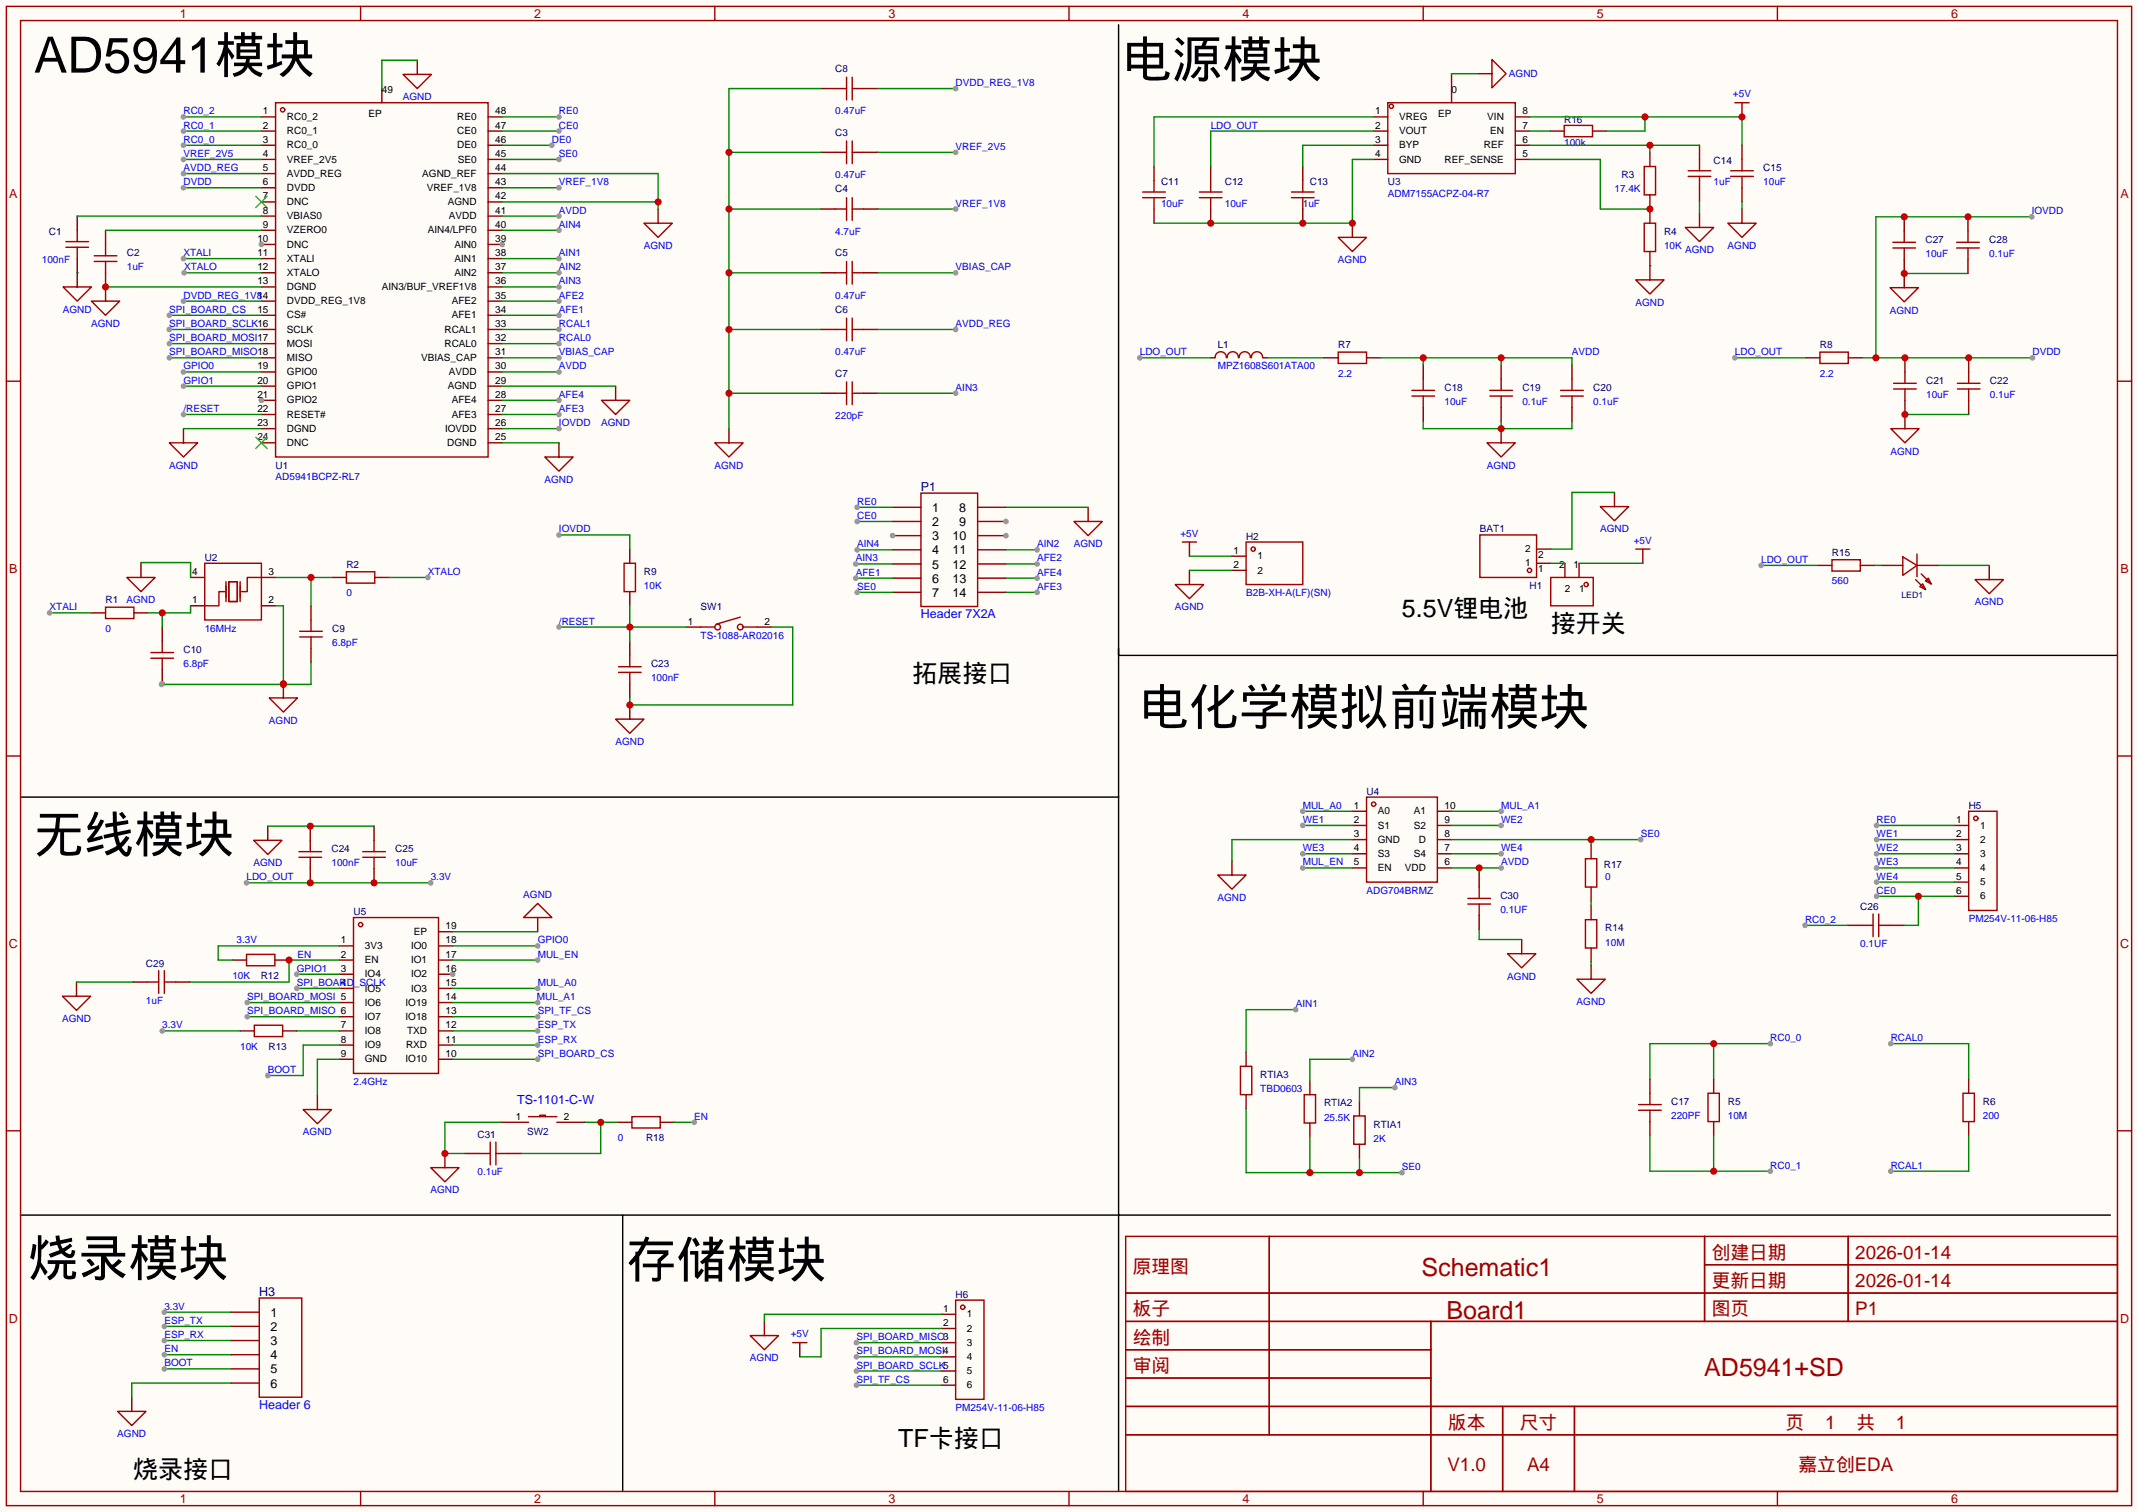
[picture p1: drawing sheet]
<svg xmlns="http://www.w3.org/2000/svg" width="383mm" height="271mm" viewBox="0 0 383 271" stroke-linecap="round" stroke-linejoin="round" font-family="sans-serif">
<defs><g id="words">
<g font-size="9">
<text x="6.1" y="13">AD5941模块</text>
<text x="201.2" y="13.8">电源模块</text>
<text x="204.2" y="129.9">电化学模拟前端模块</text>
<text x="6.1" y="152.7">无线模块</text>
<text x="5.1" y="228.7">烧录模块</text>
<text x="112.3" y="228.9">存储模块</text>
</g>
<g font-size="4.5">
<text x="251.3" y="110.7">5.5V锂电池</text>
<text x="278" y="113.2">接开关</text>
<text x="163.6" y="122.2">拓展接口</text>
<text x="161" y="259.4">TF卡接口</text>
<text x="23.9" y="265">烧录接口</text>
</g>
<g font-size="4.5" fill="#a00000">
<text x="254.9" y="228.8">Schematic1</text>
<text x="259.3" y="236.4">Board1</text>
<text x="305.5" y="246.6">AD5941+SD</text>
</g>
<g font-size="3.4" fill="#a00000">
<text x="306.9" y="225.6">创建日期</text>
<text x="332.6" y="225.6">2026-01-14</text>
<text x="203.1" y="228.2">原理图</text>
<text x="306.9" y="230.7">更新日期</text>
<text x="332.6" y="230.7">2026-01-14</text>
<text x="203.1" y="235.8">板子</text>
<text x="306.9" y="235.8">图页</text>
<text x="332.6" y="235.8">P1</text>
<text x="203.1" y="240.9">绘制</text>
<text x="203.1" y="245.9">审阅</text>
<text x="259.6" y="256.1">版本</text>
<text x="272.5" y="256.1">尺寸</text>
<text x="320.1" y="256.1">页</text>
<text x="327.2" y="256.1">1</text>
<text x="332.8" y="256.1">共</text>
<text x="339.9" y="256.1">1</text>
<text x="259.5" y="263.7">V1.0</text>
<text x="273.8" y="263.7">A4</text>
<text x="322.4" y="263.7">嘉立创EDA</text>
</g>
<g font-size="2.2" fill="#a00000">
<text x="32.3" y="3.2">1</text>
<text x="95.8" y="3.2">2</text>
<text x="159.3" y="3.2">3</text>
<text x="222.8" y="3.2">4</text>
<text x="286.3" y="3.2">5</text>
<text x="349.8" y="3.2">6</text>
<text x="1.7" y="35.6">A</text>
<text x="380.1" y="35.6">A</text>
<text x="1.7" y="102.7">B</text>
<text x="380.1" y="102.7">B</text>
<text x="1.6" y="169.9">C</text>
<text x="380.1" y="169.9">C</text>
<text x="1.6" y="237.1">D</text>
<text x="380.1" y="237.1">D</text>
<text x="32.3" y="269.4">1</text>
<text x="95.8" y="269.4">2</text>
<text x="159.3" y="269.4">3</text>
<text x="222.8" y="269.4">4</text>
<text x="286.3" y="269.4">5</text>
<text x="349.8" y="269.4">6</text>
</g>
<g font-size="2.2" fill="#000080">
<text x="165.1" y="87.9">P1</text>
<text x="46.5" y="232.2">H3</text>
</g>
<g font-size="2.2">
<text x="167.1" y="91.8">1</text>
<text x="167.1" y="94.3">2</text>
<text x="172" y="91.8">8</text>
<text x="172" y="94.3">9</text>
<text x="167.1" y="96.8">3</text>
<text x="167.1" y="99.4">4</text>
<text x="167.1" y="101.9">5</text>
<text x="170.7" y="96.8">10</text>
<text x="170.7" y="99.4">11</text>
<text x="170.7" y="101.9">12</text>
<text x="167.1" y="104.5">6</text>
<text x="167.1" y="107">7</text>
<text x="170.7" y="104.5">13</text>
<text x="170.7" y="107">14</text>
<text x="48.5" y="236">1</text>
<text x="48.5" y="238.6">2</text>
<text x="48.5" y="241.1">3</text>
<text x="48.5" y="243.6">4</text>
<text x="48.5" y="246.2">5</text>
<text x="48.5" y="248.7">6</text>
</g>
<g font-size="2.2" fill="#00f">
<text x="165.1" y="110.8">Header 7X2A</text>
<text x="92.7" y="197.9">TS-1101-C-W</text>
<text x="46.5" y="252.5">Header 6</text>
</g>
<g font-size="1.8">
<text x="68.5" y="16.7">49</text>
<text x="260.2" y="16.7">0</text>
<text x="47.1" y="20.5">1</text>
<text x="47.1" y="23">2</text>
<text x="51.4" y="21.5">RC0_2</text>
<text x="66.1" y="21">EP</text>
<text x="82" y="21.5">RE0</text>
<text x="88.8" y="23">47</text>
<text x="88.8" y="20.5">48</text>
<text x="246.5" y="20.5">1</text>
<text x="246.5" y="23">2</text>
<text x="250.8" y="21.5">VREG</text>
<text x="257.8" y="21">EP</text>
<text x="266.6" y="21.5">VIN</text>
<text x="272.9" y="23">7</text>
<text x="272.9" y="20.5">8</text>
<text x="47.1" y="25.6">3</text>
<text x="47.1" y="28.1">4</text>
<text x="51.4" y="24.1">RC0_1</text>
<text x="51.4" y="26.6">RC0_0</text>
<text x="51.4" y="29.1">VREF_2V5</text>
<text x="82" y="26.6">DE0</text>
<text x="82" y="24.1">CE0</text>
<text x="82.1" y="29.1">SE0</text>
<text x="88.8" y="28.1">45</text>
<text x="88.8" y="25.6">46</text>
<text x="246.5" y="25.6">3</text>
<text x="246.5" y="28.1">4</text>
<text x="250.8" y="24.1">VOUT</text>
<text x="250.8" y="26.6">BYP</text>
<text x="250.8" y="29.1">GND</text>
<text x="259" y="29.1">REF_SENSE</text>
<text x="266" y="26.6">REF</text>
<text x="267.1" y="24.1">EN</text>
<text x="272.9" y="28.1">5</text>
<text x="272.9" y="25.6">6</text>
<text x="47.1" y="30.7">5</text>
<text x="47.1" y="33.2">6</text>
<text x="47.1" y="35.7">7</text>
<text x="51.4" y="31.7">AVDD_REG</text>
<text x="51.4" y="34.2">DVDD</text>
<text x="75.7" y="31.7">AGND_REF</text>
<text x="76.5" y="34.2">VREF_1V8</text>
<text x="88.8" y="35.7">42</text>
<text x="88.8" y="33.2">43</text>
<text x="88.8" y="30.7">44</text>
<text x="47.1" y="38.3">8</text>
<text x="47.1" y="40.8">9</text>
<text x="51.4" y="36.8">DNC</text>
<text x="51.4" y="39.3">VBIAS0</text>
<text x="51.4" y="41.8">VZERO0</text>
<text x="76.7" y="41.8">AIN4/LPF0</text>
<text x="80.3" y="36.8">AGND</text>
<text x="80.5" y="39.3">AVDD</text>
<text x="88.8" y="40.8">40</text>
<text x="88.8" y="38.3">41</text>
<text x="46.1" y="43.4">10</text>
<text x="46.1" y="45.9">11</text>
<text x="51.4" y="44.4">DNC</text>
<text x="51.4" y="46.9">XTALI</text>
<text x="81.5" y="46.9">AIN1</text>
<text x="81.5" y="44.4">AIN0</text>
<text x="88.8" y="45.9">38</text>
<text x="88.8" y="43.4">39</text>
<text x="46.1" y="48.4">12</text>
<text x="46.1" y="51">13</text>
<text x="46.1" y="53.5">14</text>
<text x="51.4" y="49.5">XTALO</text>
<text x="51.4" y="52">DGND</text>
<text x="68.4" y="52">AIN3/BUF_VREF1V8</text>
<text x="81.5" y="49.5">AIN2</text>
<text x="88.8" y="53.5">35</text>
<text x="88.8" y="51">36</text>
<text x="88.8" y="48.4">37</text>
<text x="46.1" y="56.1">15</text>
<text x="51.4" y="54.5">DVDD_REG_1V8</text>
<text x="51.4" y="57.1">CS#</text>
<text x="51.4" y="59.6">SCLK</text>
<text x="79.7" y="59.6">RCAL1</text>
<text x="81" y="57.1">AFE1</text>
<text x="81" y="54.5">AFE2</text>
<text x="88.8" y="58.6">33</text>
<text x="88.8" y="56.1">34</text>
<text x="51.4" y="62.2">MOSI</text>
<text x="51.4" y="64.7">MISO</text>
<text x="75.5" y="64.7">VBIAS_CAP</text>
<text x="79.7" y="62.2">RCAL0</text>
<text x="88.8" y="63.7">31</text>
<text x="88.8" y="61.1">32</text>
<text x="46.1" y="66.2">19</text>
<text x="46.1" y="68.8">20</text>
<text x="46.1" y="71.3">21</text>
<text x="51.4" y="67.2">GPIO0</text>
<text x="51.4" y="69.8">GPIO1</text>
<text x="80.3" y="69.8">AGND</text>
<text x="80.5" y="67.2">AVDD</text>
<text x="88.8" y="71.3">28</text>
<text x="88.8" y="68.8">29</text>
<text x="88.8" y="66.2">30</text>
<text x="46.1" y="73.8">22</text>
<text x="46.1" y="76.4">23</text>
<text x="51.4" y="72.3">GPIO2</text>
<text x="51.4" y="74.9">RESET#</text>
<text x="51.4" y="77.4">DGND</text>
<text x="79.8" y="77.4">IOVDD</text>
<text x="81" y="74.9">AFE3</text>
<text x="81" y="72.3">AFE4</text>
<text x="88.8" y="76.4">26</text>
<text x="88.8" y="73.8">27</text>
<text x="46.1" y="78.9">24</text>
<text x="51.4" y="79.9">DNC</text>
<text x="80.2" y="79.9">DGND</text>
<text x="88.8" y="78.9">25</text>
<text x="221.1" y="99.2">1</text>
<text x="221.1" y="101.8">2</text>
<text x="225.4" y="100.3">1</text>
<text x="273.4" y="101.5">1</text>
<text x="273.4" y="99">2</text>
<text x="275.7" y="100">2</text>
<text x="279.5" y="101.8">2</text>
<text x="282.1" y="101.8">1</text>
<text x="34.4" y="103.1">4</text>
<text x="48.1" y="103.1">3</text>
<text x="225.4" y="102.8">2</text>
<text x="275.7" y="102.5">1</text>
<text x="280.5" y="106.1">2</text>
<text x="283.1" y="106.1">1</text>
<text x="34.4" y="108.1">1</text>
<text x="48.1" y="108.1">2</text>
<text x="123.3" y="111.9">1</text>
<text x="137" y="111.9">2</text>
<text x="242.7" y="145">1</text>
<text x="242.7" y="147.5">2</text>
<text x="247" y="146">A0</text>
<text x="247" y="148.5">S1</text>
<text x="253.5" y="148.5">S2</text>
<text x="253.5" y="146">A1</text>
<text x="259" y="147.5">9</text>
<text x="259" y="145">10</text>
<text x="350.7" y="147.5">1</text>
<text x="355" y="148.5">1</text>
<text x="242.7" y="150">3</text>
<text x="242.7" y="152.6">4</text>
<text x="242.7" y="155.1">5</text>
<text x="247" y="151.1">GND</text>
<text x="247" y="153.6">S3</text>
<text x="253.5" y="153.6">S4</text>
<text x="254.4" y="151.1">D</text>
<text x="259" y="155.1">6</text>
<text x="259" y="152.6">7</text>
<text x="259" y="150">8</text>
<text x="350.7" y="150">2</text>
<text x="350.7" y="152.6">3</text>
<text x="350.7" y="155.1">4</text>
<text x="355" y="151.1">2</text>
<text x="355" y="153.6">3</text>
<text x="247" y="156.1">EN</text>
<text x="251.9" y="156.1">VDD</text>
<text x="350.7" y="157.7">5</text>
<text x="350.7" y="160.2">6</text>
<text x="355" y="156.1">4</text>
<text x="355" y="158.7">5</text>
<text x="355" y="161.2">6</text>
<text x="74.2" y="167.6">EP</text>
<text x="79.9" y="166.6">19</text>
<text x="61.1" y="171.6">2</text>
<text x="61.1" y="169.1">1</text>
<text x="65.4" y="172.7">EN</text>
<text x="65.4" y="170.1">3V3</text>
<text x="73.7" y="170.1">IO0</text>
<text x="73.7" y="172.7">IO1</text>
<text x="79.9" y="169.1">18</text>
<text x="79.9" y="171.6">17</text>
<text x="61.1" y="176.7">4</text>
<text x="61.1" y="174.2">3</text>
<text x="65.4" y="177.7">IO5</text>
<text x="65.4" y="175.2">IO4</text>
<text x="73.7" y="175.2">IO2</text>
<text x="73.7" y="177.7">IO3</text>
<text x="79.9" y="174.2">16</text>
<text x="79.9" y="176.7">15</text>
<text x="79.9" y="179.3">14</text>
<text x="61.1" y="184.3">7</text>
<text x="65.4" y="185.4">IO8</text>
<text x="65.4" y="182.8">IO7</text>
<text x="65.4" y="180.3">IO6</text>
<text x="72.7" y="180.3">IO19</text>
<text x="72.7" y="182.8">IO18</text>
<text x="73" y="185.4">TXD</text>
<text x="79.9" y="181.8">13</text>
<text x="79.9" y="184.3">12</text>
<text x="61.1" y="189.4">9</text>
<text x="61.1" y="186.9">8</text>
<text x="65.4" y="190.4">GND</text>
<text x="65.4" y="187.9">IO9</text>
<text x="72.7" y="190.4">IO10</text>
<text x="72.8" y="187.9">RXD</text>
<text x="79.9" y="186.9">11</text>
<text x="79.9" y="189.4">10</text>
<text x="92.5" y="200.7">1</text>
<text x="101.1" y="200.7">2</text>
<text x="169.1" y="235.1">1</text>
<text x="169.1" y="237.7">2</text>
<text x="173.4" y="236.2">1</text>
<text x="173.4" y="238.7">2</text>
<text x="173.4" y="241.2">3</text>
<text x="173.4" y="243.8">4</text>
<text x="169.1" y="247.8">6</text>
<text x="173.4" y="246.3">5</text>
<text x="173.4" y="248.9">6</text>
</g>
<g font-size="1.8" fill="#00f">
<text x="72.2" y="18">AGND</text>
<text x="171.3" y="15.4">DVDD_REG_1V8</text>
<text x="270.5" y="13.8">AGND</text>
<text x="310.7" y="17.5">+5V</text>
<text x="32.9" y="20.5">RC0_2</text>
<text x="32.9" y="23">RC0_1</text>
<text x="100.2" y="20.5">RE0</text>
<text x="100.2" y="23">CE0</text>
<text x="149.7" y="20.5">0.47uF</text>
<text x="217" y="23">LDO_OUT</text>
<text x="32.9" y="25.6">RC0_0</text>
<text x="32.9" y="28.1">VREF_2V5</text>
<text x="98.9" y="25.6">DE0</text>
<text x="100.2" y="28.1">SE0</text>
<text x="171.3" y="26.9">VREF_2V5</text>
<text x="280.4" y="26.1">100k</text>
<text x="32.9" y="30.7">AVDD_REG</text>
<text x="32.9" y="33.2">DVDD</text>
<text x="100.2" y="33.2">VREF_1V8</text>
<text x="149.7" y="31.9">0.47uF</text>
<text x="248.8" y="35.2">ADM7155ACPZ-04-R7</text>
<text x="289.4" y="34.5">17.4K</text>
<text x="307.2" y="33.2">1uF</text>
<text x="316.1" y="33.2">10uF</text>
<text x="100.2" y="40.8">AIN4</text>
<text x="100.2" y="38.3">AVDD</text>
<text x="171.3" y="37">VREF_1V8</text>
<text x="208.2" y="37">10uF</text>
<text x="219.6" y="37">10uF</text>
<text x="233.6" y="37">1uF</text>
<text x="364.2" y="38.4">IOVDD</text>
<text x="7.5" y="47.2">100nF</text>
<text x="32.9" y="45.9">XTALI</text>
<text x="100.2" y="45.9">AIN1</text>
<text x="115.4" y="44.6">AGND</text>
<text x="149.7" y="42.1">4.7uF</text>
<text x="239.9" y="47.2">AGND</text>
<text x="298.3" y="44.6">10K</text>
<text x="302.1" y="45.4">AGND</text>
<text x="309.7" y="44.6">AGND</text>
<text x="345.2" y="46">10uF</text>
<text x="356.6" y="46">0.1uF</text>
<text x="22.7" y="48.4">1uF</text>
<text x="32.9" y="53.5">DVDD_REG_1V8</text>
<text x="33" y="48.4">XTALO</text>
<text x="100.2" y="51">AIN3</text>
<text x="100.2" y="48.4">AIN2</text>
<text x="100.2" y="53.5">AFE2</text>
<text x="149.7" y="53.5">0.47uF</text>
<text x="171.3" y="48.4">VBIAS_CAP</text>
<text x="11.3" y="56.1">AGND</text>
<text x="16.3" y="58.6">AGND</text>
<text x="30.4" y="58.6">SPI_BOARD_SCLK16</text>
<text x="30.4" y="56.1">SPI_BOARD_CS</text>
<text x="100.2" y="58.6">RCAL1</text>
<text x="100.2" y="56.1">AFE1</text>
<text x="171.3" y="58.6">AVDD_REG</text>
<text x="293.2" y="54.8">AGND</text>
<text x="338.8" y="56.2">AGND</text>
<text x="30.4" y="61.1">SPI_BOARD_MOSI17</text>
<text x="30.4" y="63.7">SPI_BOARD_MISO18</text>
<text x="100.2" y="63.7">VBIAS_CAP</text>
<text x="100.2" y="61.1">RCAL0</text>
<text x="149.7" y="63.7">0.47uF</text>
<text x="204.3" y="63.7">LDO_OUT</text>
<text x="281.8" y="63.7">AVDD</text>
<text x="311" y="63.7">LDO_OUT</text>
<text x="364.4" y="63.7">DVDD</text>
<text x="32.9" y="66.2">GPIO0</text>
<text x="32.9" y="68.8">GPIO1</text>
<text x="100.2" y="66.2">AVDD</text>
<text x="100.2" y="71.3">AFE4</text>
<text x="171.3" y="70">AIN3</text>
<text x="218.3" y="66.2">MPZ1608S601ATA00</text>
<text x="239.9" y="67.5">2.2</text>
<text x="326.3" y="67.5">2.2</text>
<text x="345.3" y="71.3">10uF</text>
<text x="356.7" y="71.3">0.1uF</text>
<text x="32.9" y="73.8">/RESET</text>
<text x="100.2" y="76.4">IOVDD</text>
<text x="100.2" y="73.8">AFE3</text>
<text x="107.8" y="76.4">AGND</text>
<text x="149.7" y="75.1">220pF</text>
<text x="259" y="72.6">10uF</text>
<text x="272.9" y="72.6">0.1uF</text>
<text x="285.6" y="72.6">0.1uF</text>
<text x="338.9" y="81.5">AGND</text>
<text x="30.3" y="84">AGND</text>
<text x="49.4" y="86">AD5941BCPZ-RL7</text>
<text x="97.6" y="86.5">AGND</text>
<text x="128.1" y="84">AGND</text>
<text x="266.5" y="84">AGND</text>
<text x="100.2" y="95.4">IOVDD</text>
<text x="153.7" y="93">CE0</text>
<text x="153.7" y="90.5">RE0</text>
<text x="286.8" y="95.4">AGND</text>
<text x="153.4" y="100.6">AIN3</text>
<text x="153.7" y="98.1">AIN4</text>
<text x="185.9" y="100.6">AFE2</text>
<text x="185.9" y="98.1">AIN2</text>
<text x="192.5" y="98.1">AGND</text>
<text x="211.6" y="96.2">+5V</text>
<text x="292.9" y="97.5">+5V</text>
<text x="315.7" y="100.9">LDO_OUT</text>
<text x="62.1" y="106.9">0</text>
<text x="76.7" y="103.1">XTALO</text>
<text x="115.4" y="105.6">10K</text>
<text x="153.4" y="103.2">AFE1</text>
<text x="153.7" y="105.7">SE0</text>
<text x="185.9" y="105.7">AFE3</text>
<text x="185.9" y="103.2">AFE4</text>
<text x="223.4" y="106.9">B2B-XH-A(LF)(SN)</text>
<text x="328.4" y="104.7">560</text>
<text x="8.9" y="109.4">XTALI</text>
<text x="18.9" y="113.2">0</text>
<text x="22.7" y="108.1">AGND</text>
<text x="36.7" y="113.2">16MHz</text>
<text x="100.2" y="111.9">/RESET</text>
<text x="210.6" y="109.4">AGND</text>
<text x="354" y="108.5">AGND</text>
<text x="32.9" y="119.6">6.8pF</text>
<text x="59.6" y="115.8">6.8pF</text>
<text x="125.6" y="114.5">TS-1088-AR02016</text>
<text x="116.7" y="122.1">100nF</text>
<text x="48.2" y="129.7">AGND</text>
<text x="110.3" y="133.5">AGND</text>
<text x="233.6" y="147.5">WE1</text>
<text x="233.6" y="145">MUL_A0</text>
<text x="269.1" y="147.5">WE2</text>
<text x="269.1" y="145">MUL_A1</text>
<text x="336.4" y="147.5">RE0</text>
<text x="45.4" y="155.3">AGND</text>
<text x="59.4" y="155.3">100nF</text>
<text x="70.9" y="155.3">10uF</text>
<text x="233.6" y="152.6">WE3</text>
<text x="233.6" y="155.1">MUL_EN</text>
<text x="269.1" y="152.6">WE4</text>
<text x="269.1" y="155.1">AVDD</text>
<text x="294.1" y="150">SE0</text>
<text x="336.4" y="150">WE1</text>
<text x="336.4" y="152.6">WE2</text>
<text x="336.4" y="155.1">WE3</text>
<text x="44.2" y="157.8">LDO_OUT</text>
<text x="77.2" y="157.8">3.3V</text>
<text x="93.8" y="161">AGND</text>
<text x="218.3" y="161.5">AGND</text>
<text x="245" y="160.2">ADG704BRMZ</text>
<text x="287.8" y="157.8">0</text>
<text x="336.4" y="157.7">WE4</text>
<text x="336.4" y="160.2">CE0</text>
<text x="269" y="163.6">0.1UF</text>
<text x="323.6" y="165.4">RC0_2</text>
<text x="352.9" y="165.3">PM254V-11-06-H85</text>
<text x="42.4" y="169.1">3.3V</text>
<text x="53.3" y="171.6">EN</text>
<text x="96.4" y="171.6">MUL_EN</text>
<text x="96.4" y="169.1">GPIO0</text>
<text x="287.8" y="169.5">10M</text>
<text x="333.5" y="169.7">0.1UF</text>
<text x="26.2" y="179.9">1uF</text>
<text x="41.7" y="175.4">10K</text>
<text x="44.3" y="179.3">SPI_BOARD_MOSI 5</text>
<text x="53.2" y="174.2">GPIO1</text>
<text x="53.2" y="176.7">SPI_BOARD_SCLK</text>
<text x="96.3" y="179.3">MUL_A1</text>
<text x="96.4" y="176.7">MUL_A0</text>
<text x="270.2" y="175.6">AGND</text>
<text x="11.1" y="183.2">AGND</text>
<text x="29.1" y="184.3">3.3V</text>
<text x="44.3" y="181.8">SPI_BOARD_MISO 6</text>
<text x="96.4" y="181.8">SPI_TF_CS</text>
<text x="96.4" y="184.3">ESP_TX</text>
<text x="232.3" y="180.5">AIN1</text>
<text x="282.7" y="180.1">AGND</text>
<text x="43.1" y="188.1">10K</text>
<text x="96.4" y="189.4">SPI_BOARD_CS</text>
<text x="96.4" y="186.9">ESP_RX</text>
<text x="242.4" y="189.4">AIN2</text>
<text x="317.4" y="186.6">RC0_0</text>
<text x="339" y="186.6">RCAL0</text>
<text x="48" y="192.3">BOOT</text>
<text x="63.4" y="194.5">2.4GHz</text>
<text x="225.9" y="195.8">TBD0603</text>
<text x="250.1" y="194.5">AIN3</text>
<text x="54.3" y="203.5">AGND</text>
<text x="124.5" y="200.7">EN</text>
<text x="237.4" y="200.8">25.5K</text>
<text x="299.6" y="200.6">220PF</text>
<text x="309.8" y="200.6">10M</text>
<text x="355.5" y="200.6">200</text>
<text x="110.7" y="204.5">0</text>
<text x="246.3" y="204.7">2K</text>
<text x="251.3" y="209.7">SE0</text>
<text x="317.4" y="209.5">RC0_1</text>
<text x="339" y="209.5">RCAL1</text>
<text x="77.2" y="213.9">AGND</text>
<text x="85.6" y="210.6">0.1uF</text>
<text x="29.5" y="234.8">3.3V</text>
<text x="29.5" y="237.3">ESP_TX</text>
<text x="29.5" y="239.8">ESP_RX</text>
<text x="141.8" y="239.7">+5V</text>
<text x="29.5" y="242.4">EN</text>
<text x="29.5" y="244.9">BOOT</text>
<text x="134.4" y="244">AGND</text>
<text x="153.5" y="240.2">SPI_BOARD_MISO3</text>
<text x="153.5" y="242.8">SPI_BOARD_MOSI4</text>
<text x="153.5" y="245.3">SPI_BOARD_SCLK5</text>
<text x="153.5" y="247.8">SPI_TF_CS</text>
<text x="21" y="257.6">AGND</text>
<text x="171.3" y="252.9">PM254V-11-06-H85</text>
</g>
<g font-size="1.8" fill="#000080">
<text x="149.7" y="12.9">C8</text>
<text x="280.4" y="22">R16</text>
<text x="149.7" y="24.3">C3</text>
<text x="307.2" y="29.4">C14</text>
<text x="149.7" y="34.5">C4</text>
<text x="208.2" y="33.2">C11</text>
<text x="219.6" y="33.2">C12</text>
<text x="234.8" y="33.2">C13</text>
<text x="248.8" y="33.2">U3</text>
<text x="290.7" y="31.9">R3</text>
<text x="316.1" y="30.7">C15</text>
<text x="8.8" y="42.1">C1</text>
<text x="22.7" y="45.9">C2</text>
<text x="149.7" y="45.9">C5</text>
<text x="298.3" y="42.1">R4</text>
<text x="345.2" y="43.5">C27</text>
<text x="356.6" y="43.5">C28</text>
<text x="149.7" y="56.1">C6</text>
<text x="218.3" y="62.4">L1</text>
<text x="239.9" y="62.4">R7</text>
<text x="326.3" y="62.4">R8</text>
<text x="149.7" y="67.5">C7</text>
<text x="259" y="70">C18</text>
<text x="272.9" y="70">C19</text>
<text x="285.6" y="70">C20</text>
<text x="345.3" y="68.8">C21</text>
<text x="356.7" y="68.8">C22</text>
<text x="49.4" y="84">U1</text>
<text x="265.3" y="95.4">BAT1</text>
<text x="36.7" y="100.5">U2</text>
<text x="62.1" y="101.8">R2</text>
<text x="223.4" y="96.7">H2</text>
<text x="328.4" y="99.6">R15</text>
<text x="115.4" y="103.1">R9</text>
<text x="274.2" y="105.6">H1</text>
<text x="18.9" y="108.1">R1</text>
<text x="59.6" y="113.2">C9</text>
<text x="125.6" y="109.4">SW1</text>
<text x="32.9" y="117">C10</text>
<text x="116.7" y="119.6">C23</text>
<text x="245" y="142.4">U4</text>
<text x="352.9" y="145">H5</text>
<text x="59.4" y="152.7">C24</text>
<text x="70.9" y="152.7">C25</text>
<text x="287.5" y="155.5">R17</text>
<text x="269" y="161.1">C30</text>
<text x="63.4" y="164">U5</text>
<text x="287.8" y="166.9">R14</text>
<text x="333.5" y="163.1">C26</text>
<text x="26.2" y="173.3">C29</text>
<text x="46.7" y="175.4">R12</text>
<text x="48.1" y="188.1">R13</text>
<text x="225.9" y="193.2">RTIA3</text>
<text x="94.5" y="203.5">SW2</text>
<text x="237.4" y="198.3">RTIA2</text>
<text x="246.3" y="202.1">RTIA1</text>
<text x="299.6" y="198.1">C17</text>
<text x="309.8" y="198.1">R5</text>
<text x="355.5" y="198.1">R6</text>
<text x="85.6" y="204">C31</text>
<text x="115.8" y="204.5">R18</text>
<text x="171.3" y="232.6">H6</text>
</g>
<text font-size="1.6" fill="#000080" x="340.9" y="107.2">LED1</text>
</g></defs>
<path d="M0 0h383.3v271h-383.3z" fill="#fffcf7"/>
<g fill="none" stroke="#870000" stroke-width=".25">
<path d="M74.8 10.8v2.5M264.9 13.2h2.6M312.3 18.4v2.6M46.9 21h2.5M46.9 23.5h2.5M46.9 26h2.5M46.9 28.6h2.5M46.9 31.1h2.5M46.9 33.7h2.5M46.9 36.2h2.5M46.9 38.7h2.5M118 37.5v2.5"/>
<path d="M304.7 38.2v2.6M312.3 37.5v2.5M13.8 48.9v2.5M18.9 51.4v2.6M46.9 41.3h2.5M46.9 43.8h2.5M242.4 40v2.5M295.8 47.6v2.6M341.4 49v2.6M32.9 76.8v2.6M100.2 79.4v2.5M110.4 69.2v2.6"/>
<path d="M130.7 76.8v2.6M269.1 76.8v2.6M341.5 74.3v2.5M195.1 90.9v2.6M213.2 97.2v2.5M289.4 88.3v2.5M294.5 98.4v2.6M25.3 101v2.5M213.2 102.2v2.6M356.6 101.3v2.6M50.8 122.6v2.5M112.9 126.4v2.5"/>
<path d="M48 148.1v2.5M220.9 154.3v2.5M13.7 176v2.6M96.4 164.5v2.5M272.8 168.4v2.5M285.2 173v2.5M56.9 196.3v2.6M79.8 206.8v2.5M137 236.9v2.5M23.6 250.4v2.6M143.4 240.7v2.5"/>
</g>
<g fill="none" stroke="#a10000" stroke-width=".25">
<path d="M1.1 1.1h381v268.8h-381zM3.7 3.7h375.9v263.6h-375.9zM49.4 18.4h38.1v63.5h-38.1zM64.6 1.1v2.6M72.3 13.3h5l-2.5 2.6zM128.1 1.1v2.6M191.6 1.1v2.6M255.1 1.1v2.6M267.5 10.7l2.5 2.5-2.5 2.5zM311 18.4h2.6M318.6 1.1v2.6M11.3 51.4h5.1l-2.6 2.6z"/>
<path d="M16.4 54h5.1l-2.6 2.5zM115.4 40h5.1l-2.5 2.5zM239.9 42.5h5.1l-2.6 2.6zM293.2 50.2h5.1l-2.5 2.5zM302.1 40.8h5.1l-2.5 2.5zM309.8 40h5l-2.5 2.5zM338.8 51.6h5.1l-2.5 2.5zM1.1 68.3h2.6M30.4 79.4h5l-2.5 2.5zM107.8 71.8h5.1l-2.5 2.5zM128.1 79.4h5.1l-2.5 2.5zM266.6 79.4h5.1l-2.6 2.5z"/>
<path d="M339 76.8h5l-2.5 2.6zM379.6 68.3h2.5M97.7 81.9h5l-2.5 2.6zM192.5 93.5h5.1l-2.5 2.5zM212 97.2h2.5M286.9 90.8h5.1l-2.6 2.5zM293.2 98.4h2.6M22.7 103.5h5.1l-2.5 2.5zM210.7 104.8h5.1l-2.6 2.5zM354.1 103.9h5.1l-2.6 2.5zM1.1 135.5h2.6M48.3 125.1h5l-2.5 2.5z"/>
<path d="M110.4 128.9h5l-2.5 2.5zM379.6 135.5h2.5M45.5 150.6h5l-2.5 2.6zM218.3 156.8h5.1l-2.5 2.6zM11.2 178.6h5.1l-2.6 2.5zM96.4 161.9l2.5 2.6h-5zM270.3 170.9h5l-2.5 2.6zM282.7 175.5h5.1l-2.6 2.6zM54.4 198.9h5l-2.5 2.5zM1.1 202.7h2.6M77.2 209.3h5.1l-2.5 2.5zM379.6 202.7h2.5"/>
<path d="M134.5 239.4h5.1l-2.6 2.5zM201.8 231.8h177.8M201.8 221.6h177.8v45.7h-177.8zM201.8 236.9h177.8M227.5 221.6v35.6M256.5 236.9v30.4M305.6 221.6v15.3M305.6 226.7h74M331.3 221.6v15.3M21.1 253h5.1l-2.6 2.5zM142.1 240.7h2.6M201.8 241.9h54.7"/>
<path d="M201.8 252.1h177.8M201.8 247h54.7M201.8 257.2h177.8M269.4 252.1v15.2M282.3 252.1v15.2M64.6 267.3v2.6M128.1 267.3v2.6M191.6 267.3v2.6M255.1 267.3v2.6M318.6 267.3v2.6"/>
<circle cx="50.7" cy="19.7" r=".38"/>
</g>
<path d="M200.5 4.4v113.1h179.1M200.5 116.2v101.6h177.8M3.7 142.9h196.8M3.7 217.8h196.8v49.5M111.6 217.8v49.5" fill="none" stroke="#000" stroke-width=".25"/>
<path d="M45.8 35.2l2.1 2M47.9 35.2l-2.1 2" fill="none" stroke="#3c3" stroke-width=".25"/>
<circle cx="46.9" cy="43.8" r=".51" fill="#999"/>
<path d="M46.9 46.4h2.5M46.9 48.9h2.5M46.9 51.4h2.5M46.9 54h2.5M46.9 56.5h2.5M46.9 59.1h2.5M46.9 61.6h2.5M46.9 64.1h2.5M46.9 66.7h2.5M46.9 69.2h2.5M46.9 71.8h2.5" fill="none" stroke="#870000" stroke-width=".25"/>
<circle cx="46.9" cy="71.8" r=".51" fill="#999"/>
<g fill="none" stroke="#870000" stroke-width=".25">
<path d="M87.5 59.1h2.5M87.5 56.5h2.5M87.5 54h2.5M87.5 51.4h2.5M87.5 48.9h2.5M87.5 46.4h2.5M87.5 43.8h2.5M46.9 74.3h2.5M46.9 76.8h2.5M46.9 79.4h2.5M87.5 74.3h2.5M87.5 76.8h2.5"/>
<path d="M87.5 79.4h2.5M87.5 71.8h2.5M87.5 69.2h2.5M87.5 66.7h2.5M87.5 64.1h2.5M87.5 61.6h2.5"/>
</g>
<path d="M45.8 78.4l2.1 2M47.9 78.4l-2.1 2" fill="none" stroke="#3c3" stroke-width=".25"/>
<circle cx="90" cy="43.8" r=".51" fill="#999"/>
<g fill="none" stroke="#870000" stroke-width=".25">
<path d="M68.5 15.9v2.5M147.2 15.9h2.5M154.8 15.9h2.6M13.8 38.7v2.6M87.5 38.7h2.5M87.5 36.2h2.5M87.5 33.7h2.5M87.5 31.1h2.5M87.5 28.6h2.5M87.5 26h2.5M87.5 23.5h2.5M87.5 21h2.5"/>
<path d="M147.2 27.3h2.5M147.2 37.5h2.5M154.8 27.3h2.6M154.8 37.5h2.6M13.8 46.4v2.5M18.9 41.3v2.5M18.9 48.9v2.5M87.5 41.3h2.5M147.2 48.9h2.5M154.8 48.9h2.6M147.2 70.5h2.5M154.8 70.5h2.6"/>
<path d="M16.4 109.9h2.5M24 109.9h2.5M34.2 103.5h2.5M34.2 108.6h2.5M46.9 103.5h2.5M46.9 108.6h2.5M55.8 108.6v2.5M55.8 116.2v2.5M59.6 103.5h2.5M67.2 103.5h2.5M29.1 120v2.6"/>
</g>
<g fill="none" stroke="#a10000" stroke-width=".25">
<path d="M149.7 15.9h2.1M151.8 13.8v4.1M152.8 13.8v4.1M152.8 15.9h2M149.7 27.3h2.1M149.7 37.5h2.1M151.8 25.3v4M151.8 35.4v4.1M152.8 27.3h2M152.8 25.3v4M152.8 35.4v4.1M152.8 37.5h2"/>
<path d="M11.8 44.3h4.1M11.8 43.3h4.1M13.8 41.3v2M13.8 44.3v2.1M16.9 46.9h4.1M16.9 45.8h4.1M18.9 43.8v2M18.9 46.9v2M149.7 48.9h2.1M151.8 46.9v4M152.8 46.9v4M152.8 48.9h2"/>
<path d="M149.7 70.5h2.1M151.8 68.5v4M152.8 68.5v4M152.8 70.5h2M18.9 108.8h5.1v2.1h-5.1zM36.7 101h10.2v10.1h-10.2zM40.3 106h-1.1v2.6h-2.5M40.5 104.3v3.5M41 104.3h1.5v3.5h-1.5zM43.1 104.3v3.5M46.9 103.5h-2.6v2.5h-1M53.7 114.2h4.1"/>
<path d="M53.7 113.2h4.1M55.8 111.1v2.1M55.8 114.2v2M62.1 102.5h5.1v2h-5.1z"/>
</g>
<circle cx="29.1" cy="122.6" r=".51" fill="#999"/>
<g fill="none" stroke="#870000" stroke-width=".25">
<path d="M260.2 13.3v5.1M206.9 29.8v2.6M206.9 37.5v2.5M217 29.8v2.6M217 37.5v2.5M233.6 29.8v2.6M233.6 37.5v2.5M246.3 21h2.5M246.3 23.5h2.5M246.3 26h2.5M246.3 28.6h2.5M271.7 21h2.5"/>
<path d="M271.7 23.5h2.5M271.7 26h2.5M271.7 28.6h2.5M295.8 27.3v2.5M295.8 34.9v5.1M304.7 26v2.6M304.7 33.7v2.5M312.3 26v2.6M312.3 33.7v2.5M147.2 59.1h2.5M154.8 59.1h2.6M295.8 45.1v2.5"/>
<path d="M217 64.1h.8M226.4 64.1h.8M237.4 64.1h2.5M245 64.1h2.5M255.1 65.4v2.5M255.1 73v2.6M269.1 65.4v2.5M269.1 73v2.6M281.8 65.4v2.5M281.8 73v2.6M323.7 64.1h2.6M331.3 64.1h2.6"/>
<path d="M341.5 64.1v2.6M341.5 71.8v2.5M352.9 64.1v2.6M352.9 71.8v2.5M112.9 98.4v2.6M29.1 112.4v2.5M112.9 106v2.6M112.9 114.9v2.6M123.1 112.4h2.5M135.8 112.4h2.5M112.9 122.6v2.5M78.6 167h2.6"/>
<path d="M78.6 169.5h2.6M78.6 172.1h2.6M78.6 174.6h2.6"/>
</g>
<g fill="none" stroke="#a10000" stroke-width=".25">
<path d="M248.8 18.4h22.9v12.7h-22.9zM204.9 35.4h4M204.9 34.4h4M206.9 32.4v2M206.9 35.4v2.1M215 35.4h4.1M215 34.4h4.1M217 32.4v2M217 35.4v2.1M231.5 35.4h4.1M231.5 34.4h4.1M233.6 32.4v2"/>
<path d="M233.6 35.4v2.1M294.8 29.8h2v5.1h-2zM302.6 31.6h4.1M302.6 30.6h4.1M304.7 28.6v2M304.7 31.6v2.1M310.3 31.6h4M310.3 30.6h4M312.3 28.6v2M312.3 31.6v2.1M149.7 59.1h2.1M151.8 57v4.1"/>
<path d="M152.8 59.1h2M152.8 57v4.1M294.8 40h2v5.1h-2zM217.8 64.1a1.01 1.01 0 0 1 1-1.1 1.01 1.01 0 0 1 1.1 1.1M220 64.1a1.01 1.01 0 0 1 1-1.1 1.01 1.01 0 0 1 1 1.1M222.1 64.1a1.01 1.01 0 0 1 1.1-1.1 1.01 1.01 0 0 1 1 1.1M224.3 64.1a1.01 1.01 0 0 1 1-1.1 1.01 1.01 0 0 1 1.1 1.1M239.9 63.1h5.1v2.1h-5.1zM253.1 71h4.1M253.1 70h4.1M255.1 67.9v2.1M255.1 71v2"/>
<path d="M267.1 71h4M267.1 70h4M269.1 67.9v2.1M269.1 71v2M279.8 71h4M279.8 70h4M281.8 67.9v2.1M281.8 71v2M326.3 63.1h5v2.1h-5zM339.5 69.7h4M339.5 68.7h4M341.5 66.7v2"/>
<path d="M341.5 69.7v2.1M350.9 69.7h4.1M350.9 68.7h4.1M352.9 66.7v2M352.9 69.7v2.1M27.1 118h4M27.1 117h4M29.1 114.9v2.1M29.1 118v2M110.9 119.5h4M111.9 101h2v5h-2zM112.9 117.5v2"/>
<path d="M125.6 112.4h2.5M132.7 110.6l-4.3 1.3M133.2 112.4h2.6M110.9 120.5h4M112.9 120.5v2.1"/>
<circle cx="249.4" cy="19" r=".38"/>
<circle cx="128.7" cy="112.4" r=".51"/>
<circle cx="132.7" cy="112.4" r=".51"/>
</g>
<circle cx="81.2" cy="174.6" r=".51" fill="#999"/>
<g fill="none" stroke="#870000" stroke-width=".25">
<path d="M277.9 23.5h2.5M285.5 23.5h2.5M341.4 38.9v2.5M352.8 38.9v2.5M341.4 46.5v2.5M352.8 46.5v2.5M160 90.9h5.1M160 93.5h5.1M160 96h5.1M220.9 99.7h2.5M275.5 98.4h2.5M220.9 102.2h2.5"/>
<path d="M275.5 101h2.5M280.5 101v2.5M283.1 101v2.5M55.6 148.1v2.5M55.6 155.7v2.5M67.1 148.1v2.5M67.1 155.7v2.5M242.4 148h2.6M242.4 150.5h2.6M242.4 153h2.6M242.4 155.6h2.6M242.4 145.4h2.6"/>
<path d="M257.7 148h2.5M257.7 150.5h2.5M257.7 153h2.5M257.7 155.6h2.5M257.7 145.4h2.5M265.2 156.5v2.5M285.2 151.4v2.5M285.2 159v2.5M350.4 148h2.5M350.4 150.5h2.5M350.4 153h2.5M350.4 155.6h2.5"/>
<path d="M350.4 158.1h2.5M23.9 176h2.5M31.5 176h2.5M41.7 172.1h2.5M49.3 172.1h2.5M60.8 177.2h2.6M60.8 179.7h2.6M60.8 174.6h2.6M60.8 172.1h2.6M60.8 169.5h2.6M78.6 177.2h2.6M78.6 179.7h2.6"/>
<path d="M265.2 164.1v2.5M285.2 162.3v2.5M285.2 169.9v2.6M331.2 165.9h2.6M338.8 165.9h2.6M350.4 160.7h2.5M43.1 184.8h2.5M50.7 184.8h2.5M60.8 182.2h2.6M60.8 184.8h2.6M60.8 187.3h2.6M60.8 189.9h2.6"/>
<path d="M78.6 182.2h2.6M78.6 184.8h2.6M78.6 187.3h2.6M78.6 189.9h2.6M223.4 188.6v2.5M223.4 196.2v2.6M234.8 193.7v2.5M243.7 197.5v2.5M295.8 193.4v2.6M307.2 193.4v2.6M352.9 193.4v2.6M83.3 206.8h2.6"/>
<path d="M89.7 201.2h5M90.9 206.8h2.6M99.8 201.2h5.1M110.7 201.2h2.6M118.4 201.2h2.5M234.8 201.3v2.5M243.7 205.1v2.5M295.8 201v2.6M307.2 201v2.6M352.9 201v2.6M41.4 235.2h5.1M41.4 237.7h5.1"/>
<path d="M168.8 235.6h2.5M168.8 238.1h2.5M41.4 240.3h5.1M41.4 242.8h5.1M41.4 245.4h5.1M41.4 247.9h5.1M168.8 240.7h2.5M168.8 243.2h2.5M168.8 245.7h2.5M168.8 248.3h2.5"/>
</g>
<g fill="none" stroke="#a10000" stroke-width=".25">
<path d="M280.4 22.5h5.1v2h-5.1zM339.3 44.4h4.1M339.3 43.4h4.1M341.4 41.4v2M341.4 44.4v2.1M350.8 44.4h4M350.8 43.4h4M352.8 41.4v2M352.8 44.4v2.1M165.1 88.4h10.2v20.3h-10.2zM223.4 97.2h10.2v7.6h-10.2zM265.3 95.9h10.2v7.6h-10.2z"/>
<path d="M278 103.5h7.6v5.1h-7.6zM53.6 153.7h4.1M53.6 152.7h4.1M55.6 150.6v2.1M55.6 153.7v2M65 153.7h4.1M65 152.7h4.1M67.1 150.6v2.1M67.1 153.7v2M245 142.9h12.7v15.2h-12.7zM265.2 159v2M284.2 153.9h2.1v5.1h-2.1z"/>
<path d="M352.9 145.4h5.1v17.8h-5.1zM26.4 176h2M28.4 174v4.1M29.5 174v4.1M29.5 176h2M44.2 171.1h5.1v2h-5.1zM63.4 164.5h15.2v27.9h-15.2zM263.1 162.1h4.1M263.1 161h4.1M265.2 162.1v2M284.2 164.8h2.1v5.1h-2.1zM333.8 165.9h2"/>
<path d="M335.8 163.8v4.1M336.8 163.8v4.1M336.8 165.9h2M45.6 183.8h5.1v2h-5.1zM222.4 191.1h2v5.1h-2zM233.8 196.2h2v5.1h-2zM293.8 199h4M293.8 198h4M295.8 196v2M295.8 199v2M306.2 196h2v5h-2zM351.9 196h2v5h-2z"/>
<path d="M85.9 206.8h2M87.9 204.7v4.1M88.9 204.7v4.1M88.9 206.8h2M94.7 200.2h5.1M96.8 200.2v-.3h1v.3M113.3 200.2h5.1v2h-5.1zM242.7 200h2v5.1h-2zM46.5 232.7h7.6v17.7h-7.6zM171.3 233h5.1v17.8h-5.1z"/>
<circle cx="224.7" cy="98.4" r=".38"/>
<circle cx="274.2" cy="102.2" r=".38"/>
<circle cx="284.4" cy="104.8" r=".38"/>
<circle cx="246.3" cy="144.1" r=".38"/>
<circle cx="354.2" cy="146.7" r=".38"/>
<circle cx="64.6" cy="165.7" r=".38"/>
<circle cx="172.6" cy="234.3" r=".38"/>
</g>
<circle cx="160" cy="96" r=".51" fill="#999"/>
<path d="M160 98.6h5.1M175.3 90.9h5M175.3 93.5h5M160 101.1h5.1M160 103.6h5.1M160 106.2h5.1" fill="none" stroke="#870000" stroke-width=".25"/>
<circle cx="180.3" cy="93.5" r=".51" fill="#999"/>
<path d="M175.3 96h5" fill="none" stroke="#870000" stroke-width=".25"/>
<circle cx="180.3" cy="96" r=".51" fill="#999"/>
<path d="M175.3 98.6h5M175.3 101.1h5M175.3 103.6h5M175.3 106.2h5M325.9 101.3h2.5M333.5 101.3h2.5M337.3 101.3h3.8M343.7 101.3h3.8" fill="none" stroke="#870000" stroke-width=".25"/>
<path d="M341.1 99.8l2.6 1.5-2.6 1.8zM343.7 99.3v4.1M328.4 100.3h5.1v2.1h-5.1zM343.4 103.9l1.8 1.8M344.2 105.2l.5-.6 .5 1.1zM344.4 102.9l1.8 1.7M345.2 104.1l.5-.5 .5 1z" fill="none" stroke="#a10000" stroke-width=".25"/>
<path d="M18.9 51.4h28" fill="none" stroke="#008700" stroke-width=".25"/>
<circle cx="18.9" cy="51.4" r=".63" fill="#c00"/>
<path d="M90 31.1h28v6.4M90 36.2h28M13.8 48.9h.1" fill="none" stroke="#008700" stroke-width=".25"/>
<circle cx="118" cy="36.2" r=".63" fill="#c00"/>
<path d="M147.2 15.9h-16.5v60.9M130.7 37.5h16.5M130.7 27.3h16.5M130.7 59.1h16.5M130.7 48.9h16.5M32.9 76.8h14M90 69.2h20.4M90 79.4h10.2M130.7 70.5h16.5" fill="none" stroke="#008700" stroke-width=".25"/>
<g fill="#c00">
<circle cx="130.7" cy="70.5" r=".63"/>
<circle cx="130.7" cy="59.1" r=".63"/>
<circle cx="130.7" cy="48.9" r=".63"/>
<circle cx="130.7" cy="37.5" r=".63"/>
<circle cx="130.7" cy="27.3" r=".63"/>
</g>
<path d="M246.3 28.6h-3.9v11.4h-35.5" fill="none" stroke="#008700" stroke-width=".25"/>
<g fill="#c00">
<circle cx="233.6" cy="40" r=".63"/>
<circle cx="242.4" cy="40" r=".63"/>
<circle cx="217" cy="40" r=".63"/>
</g>
<path d="M312.3 36.2v1.3M295.8 47.6h.1M255.1 75.6v1.2h26.7v-1.2M269.1 75.6v1.2M25.3 101v-.2h8.9v2.7" fill="none" stroke="#008700" stroke-width=".25"/>
<circle cx="269.1" cy="76.8" r=".63" fill="#c00"/>
<path d="M341.5 74.3h11.4" fill="none" stroke="#008700" stroke-width=".25"/>
<circle cx="341.5" cy="74.3" r=".63" fill="#c00"/>
<path d="M138.3 112.4h3.8v14h-29.2v-1.3" fill="none" stroke="#008700" stroke-width=".25"/>
<circle cx="112.9" cy="126.4" r=".63" fill="#c00"/>
<path d="M48 148.1h19.1" fill="none" stroke="#008700" stroke-width=".25"/>
<circle cx="55.6" cy="148.1" r=".63" fill="#c00"/>
<path d="M274.2 21h38.1v5M294.9 21v2.5h-6.9" fill="none" stroke="#008700" stroke-width=".25"/>
<g fill="#c00">
<circle cx="312.3" cy="21" r=".63"/>
<circle cx="294.9" cy="21" r=".63"/>
</g>
<path d="M74.8 10.8h-6.3v5.1M32.9 21h14M213.2 99.7h7.7M289.4 88.3h-7.6v10.1h-3.8M213.2 102.2h7.7M283.1 101h11.4M242.4 150.5h-21.5v3.8M168.8 235.6h-31.8v1.3M168.8 238.1h-21.6v5.1h-3.8" fill="none" stroke="#008700" stroke-width=".25"/>
<circle cx="32.9" cy="21" r=".51" fill="#999"/>
<path d="M32.9 23.5h14" fill="none" stroke="#008700" stroke-width=".25"/>
<circle cx="32.9" cy="23.5" r=".51" fill="#999"/>
<path d="M32.9 26h14" fill="none" stroke="#008700" stroke-width=".25"/>
<circle cx="32.9" cy="26" r=".51" fill="#999"/>
<path d="M32.9 28.6h14" fill="none" stroke="#008700" stroke-width=".25"/>
<circle cx="32.9" cy="28.6" r=".51" fill="#999"/>
<path d="M90 21h10.2" fill="none" stroke="#008700" stroke-width=".25"/>
<circle cx="100.2" cy="21" r=".51" fill="#999"/>
<path d="M90 23.5h10.2" fill="none" stroke="#008700" stroke-width=".25"/>
<circle cx="100.2" cy="23.5" r=".51" fill="#999"/>
<path d="M90 41.3h10.2" fill="none" stroke="#008700" stroke-width=".25"/>
<circle cx="100.2" cy="41.3" r=".51" fill="#999"/>
<path d="M90 64.1h10.2" fill="none" stroke="#008700" stroke-width=".25"/>
<circle cx="100.2" cy="64.1" r=".51" fill="#999"/>
<path d="M90 61.6h10.2" fill="none" stroke="#008700" stroke-width=".25"/>
<circle cx="100.2" cy="61.6" r=".51" fill="#999"/>
<path d="M90 59.1h10.2" fill="none" stroke="#008700" stroke-width=".25"/>
<circle cx="100.2" cy="59.1" r=".51" fill="#999"/>
<path d="M90 51.4h10.2" fill="none" stroke="#008700" stroke-width=".25"/>
<circle cx="100.2" cy="51.4" r=".51" fill="#999"/>
<path d="M90 48.9h10.2" fill="none" stroke="#008700" stroke-width=".25"/>
<circle cx="100.2" cy="48.9" r=".51" fill="#999"/>
<path d="M90 46.4h10.2" fill="none" stroke="#008700" stroke-width=".25"/>
<circle cx="100.2" cy="46.4" r=".51" fill="#999"/>
<path d="M90 33.7h10.2" fill="none" stroke="#008700" stroke-width=".25"/>
<circle cx="100.2" cy="33.7" r=".51" fill="#999"/>
<path d="M90 66.7h10.2" fill="none" stroke="#008700" stroke-width=".25"/>
<circle cx="100.2" cy="66.7" r=".51" fill="#999"/>
<path d="M90 76.8h10.2" fill="none" stroke="#008700" stroke-width=".25"/>
<circle cx="100.2" cy="76.8" r=".51" fill="#999"/>
<path d="M90 38.7h10.2" fill="none" stroke="#008700" stroke-width=".25"/>
<circle cx="100.2" cy="38.7" r=".51" fill="#999"/>
<path d="M32.9 54h14" fill="none" stroke="#008700" stroke-width=".25"/>
<circle cx="32.9" cy="54" r=".51" fill="#999"/>
<path d="M32.9 31.1h14" fill="none" stroke="#008700" stroke-width=".25"/>
<circle cx="32.9" cy="31.1" r=".51" fill="#999"/>
<path d="M157.4 15.9h13.9" fill="none" stroke="#008700" stroke-width=".25"/>
<circle cx="171.3" cy="15.9" r=".51" fill="#999"/>
<path d="M157.4 27.3h13.9" fill="none" stroke="#008700" stroke-width=".25"/>
<circle cx="171.3" cy="27.3" r=".51" fill="#999"/>
<path d="M157.4 37.5h13.9" fill="none" stroke="#008700" stroke-width=".25"/>
<circle cx="171.3" cy="37.5" r=".51" fill="#999"/>
<path d="M157.4 48.9h13.9" fill="none" stroke="#008700" stroke-width=".25"/>
<circle cx="171.3" cy="48.9" r=".51" fill="#999"/>
<path d="M157.4 59.1h13.9" fill="none" stroke="#008700" stroke-width=".25"/>
<circle cx="171.3" cy="59.1" r=".51" fill="#999"/>
<path d="M157.4 70.5h13.9" fill="none" stroke="#008700" stroke-width=".25"/>
<circle cx="171.3" cy="70.5" r=".51" fill="#999"/>
<path d="M246.3 23.5h-29.3v6.3M204.3 64.1h12.7" fill="none" stroke="#008700" stroke-width=".25"/>
<circle cx="204.3" cy="64.1" r=".51" fill="#999"/>
<path d="M247.5 64.1h34.3v1.3M255.1 64.1v1.3M269.1 64.1v1.3" fill="none" stroke="#008700" stroke-width=".25"/>
<g fill="#c00">
<circle cx="269.1" cy="64.1" r=".63"/>
<circle cx="255.1" cy="64.1" r=".63"/>
</g>
<path d="M311 64.1h12.7" fill="none" stroke="#008700" stroke-width=".25"/>
<circle cx="311" cy="64.1" r=".51" fill="#999"/>
<path d="M100.2 95.9h12.7v2.5" fill="none" stroke="#008700" stroke-width=".25"/>
<circle cx="100.2" cy="95.9" r=".51" fill="#999"/>
<path d="M30.4 61.6h16.5" fill="none" stroke="#008700" stroke-width=".25"/>
<circle cx="30.4" cy="61.6" r=".51" fill="#999"/>
<path d="M30.4 64.1h16.5" fill="none" stroke="#008700" stroke-width=".25"/>
<circle cx="30.4" cy="64.1" r=".51" fill="#999"/>
<path d="M30.4 59.1h16.5" fill="none" stroke="#008700" stroke-width=".25"/>
<circle cx="30.4" cy="59.1" r=".51" fill="#999"/>
<path d="M30.4 56.5h16.5" fill="none" stroke="#008700" stroke-width=".25"/>
<circle cx="30.4" cy="56.5" r=".51" fill="#999"/>
<path d="M81.2 189.9h15.2" fill="none" stroke="#008700" stroke-width=".25"/>
<circle cx="96.4" cy="189.9" r=".51" fill="#999"/>
<path d="M81.2 187.3h15.2" fill="none" stroke="#008700" stroke-width=".25"/>
<circle cx="96.4" cy="187.3" r=".51" fill="#999"/>
<path d="M32.9 66.7h14" fill="none" stroke="#008700" stroke-width=".25"/>
<circle cx="32.9" cy="66.7" r=".51" fill="#999"/>
<path d="M32.9 69.2h14" fill="none" stroke="#008700" stroke-width=".25"/>
<circle cx="32.9" cy="69.2" r=".51" fill="#999"/>
<path d="M32.9 33.7h14" fill="none" stroke="#008700" stroke-width=".25"/>
<circle cx="32.9" cy="33.7" r=".51" fill="#999"/>
<path d="M336.4 148h14" fill="none" stroke="#008700" stroke-width=".25"/>
<circle cx="336.4" cy="148" r=".51" fill="#999"/>
<path d="M336.4 150.5h14" fill="none" stroke="#008700" stroke-width=".25"/>
<circle cx="336.4" cy="150.5" r=".51" fill="#999"/>
<path d="M336.4 153h14" fill="none" stroke="#008700" stroke-width=".25"/>
<circle cx="336.4" cy="153" r=".51" fill="#999"/>
<path d="M336.4 155.6h14" fill="none" stroke="#008700" stroke-width=".25"/>
<circle cx="336.4" cy="155.6" r=".51" fill="#999"/>
<path d="M336.4 158.1h14" fill="none" stroke="#008700" stroke-width=".25"/>
<circle cx="336.4" cy="158.1" r=".51" fill="#999"/>
<path d="M336.4 160.7h14M343.9 160.7v5.2h-2.5" fill="none" stroke="#008700" stroke-width=".25"/>
<circle cx="343.9" cy="160.7" r=".63" fill="#c00"/>
<circle cx="336.4" cy="160.7" r=".51" fill="#999"/>
<path d="M233.6 148h8.8" fill="none" stroke="#008700" stroke-width=".25"/>
<circle cx="233.6" cy="148" r=".51" fill="#999"/>
<path d="M233.6 153h8.8" fill="none" stroke="#008700" stroke-width=".25"/>
<circle cx="233.6" cy="153" r=".51" fill="#999"/>
<path d="M233.6 155.6h8.8" fill="none" stroke="#008700" stroke-width=".25"/>
<circle cx="233.6" cy="155.6" r=".51" fill="#999"/>
<path d="M260.2 148h8.9" fill="none" stroke="#008700" stroke-width=".25"/>
<circle cx="269.1" cy="148" r=".51" fill="#999"/>
<path d="M260.2 153h8.9" fill="none" stroke="#008700" stroke-width=".25"/>
<circle cx="269.1" cy="153" r=".51" fill="#999"/>
<path d="M260.2 145.4h8.9" fill="none" stroke="#008700" stroke-width=".25"/>
<circle cx="269.1" cy="145.4" r=".51" fill="#999"/>
<path d="M233.6 145.4h8.8" fill="none" stroke="#008700" stroke-width=".25"/>
<circle cx="233.6" cy="145.4" r=".51" fill="#999"/>
<path d="M153.5 240.7h15.3" fill="none" stroke="#008700" stroke-width=".25"/>
<circle cx="153.5" cy="240.7" r=".51" fill="#999"/>
<path d="M153.5 243.2h15.3" fill="none" stroke="#008700" stroke-width=".25"/>
<circle cx="153.5" cy="243.2" r=".51" fill="#999"/>
<path d="M153.5 245.7h15.3" fill="none" stroke="#008700" stroke-width=".25"/>
<circle cx="153.5" cy="245.7" r=".51" fill="#999"/>
<path d="M81.2 182.2h15.2" fill="none" stroke="#008700" stroke-width=".25"/>
<circle cx="96.4" cy="182.2" r=".51" fill="#999"/>
<path d="M232.3 181h-8.9v7.6" fill="none" stroke="#008700" stroke-width=".25"/>
<circle cx="232.3" cy="181" r=".51" fill="#999"/>
<path d="M242.4 189.9h-7.6v3.8" fill="none" stroke="#008700" stroke-width=".25"/>
<circle cx="242.4" cy="189.9" r=".51" fill="#999"/>
<path d="M250.1 194.9h-6.4v2.6" fill="none" stroke="#008700" stroke-width=".25"/>
<circle cx="250.1" cy="194.9" r=".51" fill="#999"/>
<path d="M223.4 198.8v11.4h27.9M234.8 203.8v6.4M243.7 207.6v2.6" fill="none" stroke="#008700" stroke-width=".25"/>
<g fill="#c00">
<circle cx="243.7" cy="210.2" r=".63"/>
<circle cx="234.8" cy="210.2" r=".63"/>
</g>
<circle cx="251.3" cy="210.2" r=".51" fill="#999"/>
<path d="M307.2 187.1v6.3M317.4 187.1h-21.6v6.3" fill="none" stroke="#008700" stroke-width=".25"/>
<circle cx="307.2" cy="187.1" r=".63" fill="#c00"/>
<circle cx="317.4" cy="187.1" r=".51" fill="#999"/>
<path d="M295.8 203.6v6.3h21.6M307.2 203.6v6.3" fill="none" stroke="#008700" stroke-width=".25"/>
<circle cx="307.2" cy="209.9" r=".63" fill="#c00"/>
<circle cx="317.4" cy="209.9" r=".51" fill="#999"/>
<path d="M339 187.1h13.9v6.3" fill="none" stroke="#008700" stroke-width=".25"/>
<circle cx="339" cy="187.1" r=".51" fill="#999"/>
<path d="M352.9 203.6v6.3h-13.9" fill="none" stroke="#008700" stroke-width=".25"/>
<circle cx="339" cy="209.9" r=".51" fill="#999"/>
<path d="M81.2 172.1h15.2" fill="none" stroke="#008700" stroke-width=".25"/>
<circle cx="96.4" cy="172.1" r=".51" fill="#999"/>
<path d="M323.6 165.9h7.6" fill="none" stroke="#008700" stroke-width=".25"/>
<circle cx="323.6" cy="165.9" r=".51" fill="#999"/>
<path d="M81.2 184.8h15.2" fill="none" stroke="#008700" stroke-width=".25"/>
<circle cx="96.4" cy="184.8" r=".51" fill="#999"/>
<path d="M341.4 49h11.4" fill="none" stroke="#008700" stroke-width=".25"/>
<circle cx="341.4" cy="49" r=".63" fill="#c00"/>
<path d="M364.2 38.9h-27.9v25.2M333.9 64.1h30.5" fill="none" stroke="#008700" stroke-width=".25"/>
<g fill="#c00">
<circle cx="352.9" cy="64.1" r=".63"/>
<circle cx="352.8" cy="38.9" r=".63"/>
<circle cx="341.4" cy="38.9" r=".63"/>
<circle cx="336.3" cy="64.1" r=".63"/>
<circle cx="341.5" cy="64.1" r=".63"/>
</g>
<g fill="#999">
<circle cx="364.4" cy="64.1" r=".51"/>
<circle cx="364.2" cy="38.9" r=".51"/>
</g>
<path d="M90 28.6h10.2" fill="none" stroke="#008700" stroke-width=".25"/>
<circle cx="100.2" cy="28.6" r=".51" fill="#999"/>
<path d="M32.9 74.3h14" fill="none" stroke="#008700" stroke-width=".25"/>
<circle cx="32.9" cy="74.3" r=".51" fill="#999"/>
<path d="M100.2 112.4h22.9M112.9 108.6v6.3" fill="none" stroke="#008700" stroke-width=".25"/>
<circle cx="112.9" cy="112.4" r=".63" fill="#c00"/>
<circle cx="100.2" cy="112.4" r=".51" fill="#999"/>
<path d="M90 26h8.9" fill="none" stroke="#008700" stroke-width=".25"/>
<circle cx="98.9" cy="26" r=".51" fill="#999"/>
<path d="M90 54h10.2" fill="none" stroke="#008700" stroke-width=".25"/>
<circle cx="100.2" cy="54" r=".51" fill="#999"/>
<path d="M90 56.5h10.2" fill="none" stroke="#008700" stroke-width=".25"/>
<circle cx="100.2" cy="56.5" r=".51" fill="#999"/>
<path d="M90 71.8h10.2" fill="none" stroke="#008700" stroke-width=".25"/>
<circle cx="100.2" cy="71.8" r=".51" fill="#999"/>
<path d="M90 74.3h10.2" fill="none" stroke="#008700" stroke-width=".25"/>
<circle cx="100.2" cy="74.3" r=".51" fill="#999"/>
<path d="M13.7 176h10.2M81.2 167h15.2M265.2 166.6v1.8h7.6M29.1 184.8h14M60.8 189.9h-3.9v6.4" fill="none" stroke="#008700" stroke-width=".25"/>
<circle cx="29.1" cy="184.8" r=".51" fill="#999"/>
<path d="M29.5 235.2h11.9M41.4 247.9h-17.8v2.5" fill="none" stroke="#008700" stroke-width=".25"/>
<circle cx="29.5" cy="235.2" r=".51" fill="#999"/>
<path d="M29.5 237.7h11.9" fill="none" stroke="#008700" stroke-width=".25"/>
<circle cx="29.5" cy="237.7" r=".51" fill="#999"/>
<path d="M29.5 240.3h11.9" fill="none" stroke="#008700" stroke-width=".25"/>
<circle cx="29.5" cy="240.3" r=".51" fill="#999"/>
<path d="M29.5 242.8h11.9" fill="none" stroke="#008700" stroke-width=".25"/>
<circle cx="29.5" cy="242.8" r=".51" fill="#999"/>
<path d="M29.5 245.4h11.9" fill="none" stroke="#008700" stroke-width=".25"/>
<circle cx="29.5" cy="245.4" r=".51" fill="#999"/>
<path d="M60.8 187.3h-6.4v5.5h-6.4" fill="none" stroke="#008700" stroke-width=".25"/>
<circle cx="48" cy="192.8" r=".51" fill="#999"/>
<path d="M60.8 172.1h-9v3.9h-17.8" fill="none" stroke="#008700" stroke-width=".25"/>
<circle cx="51.8" cy="172.1" r=".63" fill="#c00"/>
<path d="M304.7 36.2v2M260.2 150.5h33.9M285.2 150.5v.9" fill="none" stroke="#008700" stroke-width=".25"/>
<circle cx="285.2" cy="150.5" r=".63" fill="#c00"/>
<circle cx="294.1" cy="150.5" r=".51" fill="#999"/>
<path d="M260.2 155.6h8.9M265.2 155.6v.9M285.2 172.5v.5" fill="none" stroke="#008700" stroke-width=".25"/>
<circle cx="265.2" cy="155.6" r=".63" fill="#c00"/>
<circle cx="269.1" cy="155.6" r=".51" fill="#999"/>
<path d="M153.5 248.3h15.3" fill="none" stroke="#008700" stroke-width=".25"/>
<circle cx="153.5" cy="248.3" r=".51" fill="#999"/>
<path d="M89.7 201.2h-9.9v5.6h3.5" fill="none" stroke="#008700" stroke-width=".25"/>
<circle cx="79.8" cy="206.8" r=".63" fill="#c00"/>
<path d="M120.9 201.2h3.6" fill="none" stroke="#008700" stroke-width=".25"/>
<circle cx="124.5" cy="201.2" r=".51" fill="#999"/>
<path d="M44.2 158.2h33" fill="none" stroke="#008700" stroke-width=".25"/>
<g fill="#c00">
<circle cx="67.1" cy="158.2" r=".63"/>
<circle cx="55.6" cy="158.2" r=".63"/>
</g>
<g fill="#999">
<circle cx="77.2" cy="158.2" r=".51"/>
<circle cx="44.2" cy="158.2" r=".51"/>
</g>
<path d="M264.9 13.2h-4.7v.1M81.2 177.2h15.2" fill="none" stroke="#008700" stroke-width=".25"/>
<circle cx="96.4" cy="177.2" r=".51" fill="#999"/>
<path d="M81.2 179.7h15.2" fill="none" stroke="#008700" stroke-width=".25"/>
<circle cx="96.4" cy="179.7" r=".51" fill="#999"/>
<path d="M8.9 109.9h7.5" fill="none" stroke="#008700" stroke-width=".25"/>
<circle cx="8.9" cy="109.9" r=".51" fill="#999"/>
<path d="M32.9 46.4h14" fill="none" stroke="#008700" stroke-width=".25"/>
<circle cx="32.9" cy="46.4" r=".51" fill="#999"/>
<path d="M33 48.9h13.9" fill="none" stroke="#008700" stroke-width=".25"/>
<circle cx="33" cy="48.9" r=".51" fill="#999"/>
<path d="M69.7 103.5h7" fill="none" stroke="#008700" stroke-width=".25"/>
<circle cx="76.7" cy="103.5" r=".51" fill="#999"/>
<path d="M49.4 108.6h1.4v14.1M55.8 118.7v4h-26.8" fill="none" stroke="#008700" stroke-width=".25"/>
<g fill="#c00">
<circle cx="50.8" cy="122.6" r=".63"/>
<circle cx="50.8" cy="122.7" r=".63"/>
</g>
<circle cx="29" cy="122.7" r=".51" fill="#999"/>
<path d="M180.3 106.2h5.6" fill="none" stroke="#008700" stroke-width=".25"/>
<circle cx="185.9" cy="106.2" r=".51" fill="#999"/>
<path d="M180.3 103.6h5.6" fill="none" stroke="#008700" stroke-width=".25"/>
<circle cx="185.9" cy="103.6" r=".51" fill="#999"/>
<path d="M153.7 93.5h6.3" fill="none" stroke="#008700" stroke-width=".25"/>
<circle cx="153.7" cy="93.5" r=".51" fill="#999"/>
<path d="M153.7 106.2h6.3" fill="none" stroke="#008700" stroke-width=".25"/>
<circle cx="153.7" cy="106.2" r=".51" fill="#999"/>
<path d="M153.4 103.6h6.6" fill="none" stroke="#008700" stroke-width=".25"/>
<circle cx="153.4" cy="103.6" r=".51" fill="#999"/>
<path d="M180.3 101.1h5.6" fill="none" stroke="#008700" stroke-width=".25"/>
<circle cx="185.9" cy="101.1" r=".51" fill="#999"/>
<path d="M153.7 90.9h6.3" fill="none" stroke="#008700" stroke-width=".25"/>
<circle cx="153.7" cy="90.9" r=".51" fill="#999"/>
<path d="M180.3 90.9h14.8M153.4 101.1h6.6" fill="none" stroke="#008700" stroke-width=".25"/>
<circle cx="153.4" cy="101.1" r=".51" fill="#999"/>
<path d="M180.3 98.6h5.6" fill="none" stroke="#008700" stroke-width=".25"/>
<circle cx="185.9" cy="98.6" r=".51" fill="#999"/>
<path d="M153.7 98.6h6.3" fill="none" stroke="#008700" stroke-width=".25"/>
<circle cx="153.7" cy="98.6" r=".51" fill="#999"/>
<path d="M53.2 174.6h7.6M60.8 169.5h-21.7v2.6h2.6" fill="none" stroke="#008700" stroke-width=".25"/>
<circle cx="53.2" cy="174.6" r=".51" fill="#999"/>
<path d="M81.2 169.5h15.2" fill="none" stroke="#008700" stroke-width=".25"/>
<circle cx="96.4" cy="169.5" r=".51" fill="#999"/>
<path d="M53.2 177.2h7.6" fill="none" stroke="#008700" stroke-width=".25"/>
<circle cx="53.2" cy="177.2" r=".51" fill="#999"/>
<path d="M44.3 179.7h16.5" fill="none" stroke="#008700" stroke-width=".25"/>
<circle cx="44.3" cy="179.7" r=".51" fill="#999"/>
<path d="M44.3 182.2h16.5" fill="none" stroke="#008700" stroke-width=".25"/>
<circle cx="44.3" cy="182.2" r=".51" fill="#999"/>
<path d="M315.7 101.3h10.2" fill="none" stroke="#008700" stroke-width=".25"/>
<circle cx="315.7" cy="101.3" r=".51" fill="#999"/>
<path d="M13.8 38.7h33.1M18.9 41.3h28M29.1 109.9v2.5M34.2 108.6v1.3h-7.7M336 101.3h1.3M347.5 101.3h9.1" fill="none" stroke="#008700" stroke-width=".25"/>
<circle cx="29.1" cy="109.9" r=".63" fill="#c00"/>
<path d="M49.4 103.5h10.2M55.8 103.5v5.1" fill="none" stroke="#008700" stroke-width=".25"/>
<circle cx="55.8" cy="103.5" r=".63" fill="#c00"/>
<path d="M53.2 184.8h7.6M104.9 201.2h5.8M107.7 201.2v5.6h-14.2" fill="none" stroke="#008700" stroke-width=".25"/>
<circle cx="107.7" cy="201.2" r=".63" fill="#c00"/>
<path d="M246.3 21h-39.4v8.8M246.3 26h-12.7v3.8M274.2 28.6h12.7v8.9h8.9M227.2 64.1h10.2" fill="none" stroke="#008700" stroke-width=".25"/>
<circle cx="295.8" cy="37.5" r=".63" fill="#c00"/>
<path d="M274.2 26h30.5M295.8 26v1.3" fill="none" stroke="#008700" stroke-width=".25"/>
<circle cx="295.8" cy="26" r=".63" fill="#c00"/>
<path d="M274.2 23.5h3.7M278 101h2.5M285.2 161.5v.8" fill="none" stroke="#008700" stroke-width=".25"/>
<use href="#words"/>
</svg>
